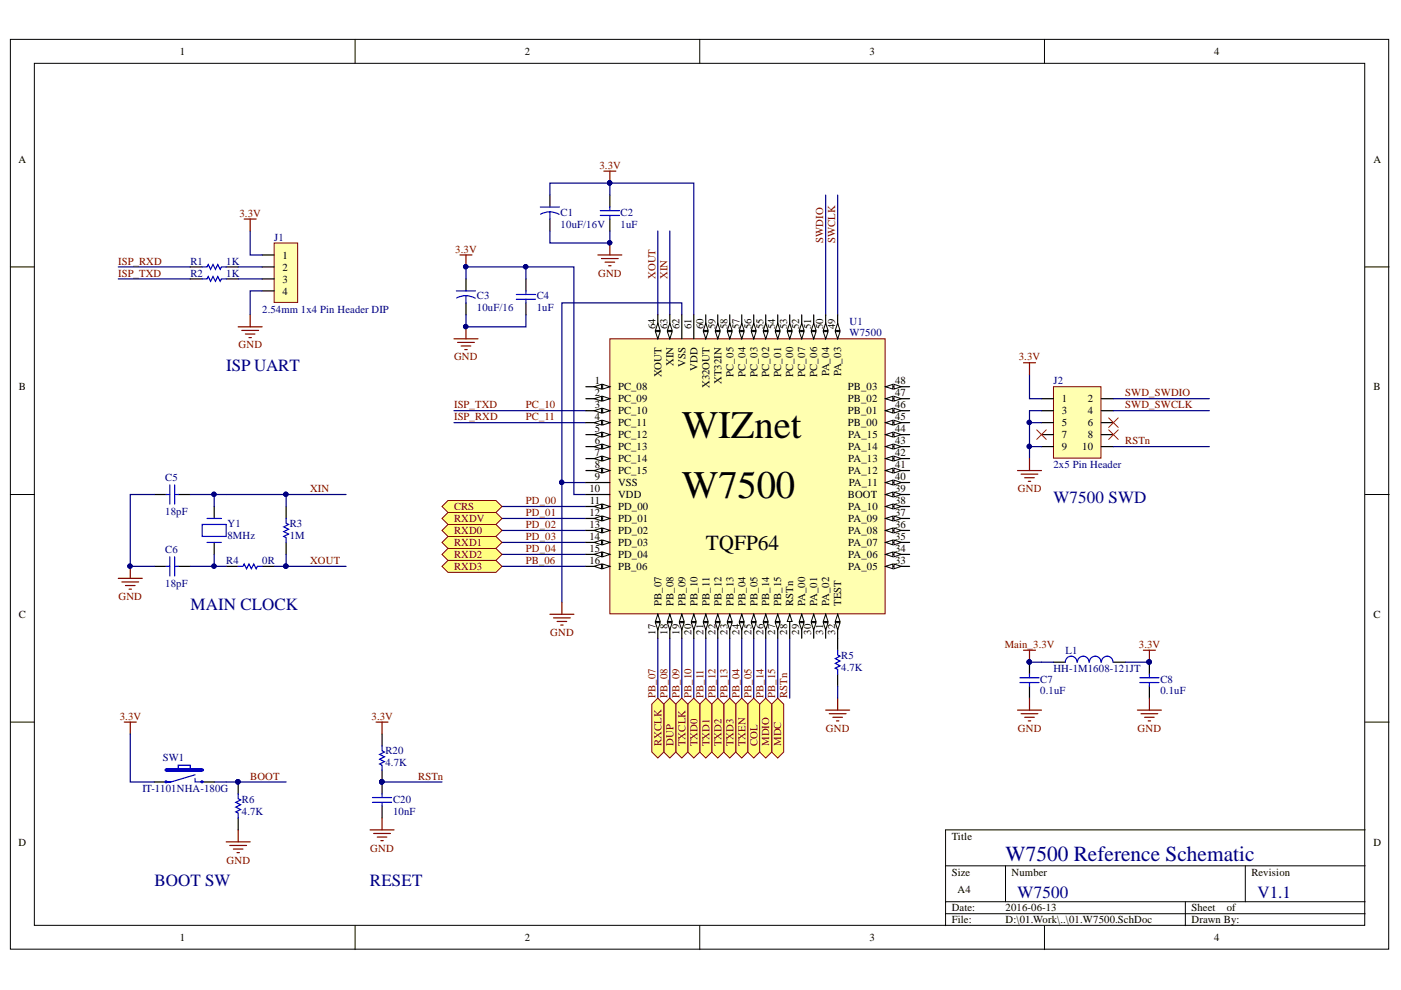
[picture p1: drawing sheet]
<svg xmlns="http://www.w3.org/2000/svg" width="297mm" height="210mm" viewBox="0 0 297 210" stroke-linecap="round" stroke-linejoin="round" font-family="sans-serif">
<defs><g id="words">
<g font-size="8.3">
<text x="144.6" y="92.9">WIZnet</text>
<text x="144.6" y="105.6">W7500</text>
</g>
<text font-size="4.6" x="149.7" y="116.6">TQFP64</text>
<text font-size="4.6" fill="#000080" x="213.2" y="182.6">W7500 Reference Schematic</text>
<g font-size="3.6" fill="#000080">
<text x="48" y="78.7">ISP UART</text>
<text x="223.3" y="106.6">W7500 SWD</text>
<text x="40.4" y="129.4">MAIN CLOCK</text>
<text x="32.7" y="187.8">BOOT SW</text>
<text x="78.4" y="187.8">RESET</text>
<text x="215.7" y="190.4">W7500</text>
<text x="266.6" y="190.4">V1.1</text>
</g>
<g font-size="2.3">
<text x="38.2" y="11.7">1</text>
<text x="111.3" y="11.7">2</text>
<text x="184.3" y="11.7">3</text>
<text x="257.4" y="11.7">4</text>
<text x="3.9" y="34.5">A</text>
<text x="291.2" y="34.5">A</text>
<text x="59.9" y="54.9">1</text>
<text x="59.9" y="57.4">2</text>
<text x="59.9" y="59.9">3</text>
<text x="59.9" y="62.5">4</text>
<text x="139" y="69.8" transform="rotate(-90 139 69.8)">64</text>
<text x="141.5" y="69.8" transform="rotate(-90 141.5 69.8)">63</text>
<text x="144.1" y="69.8" transform="rotate(-90 144.1 69.8)">62</text>
<text x="146.6" y="69.8" transform="rotate(-90 146.6 69.8)">61</text>
<text x="149.2" y="69.8" transform="rotate(-90 149.2 69.8)">60</text>
<text x="151.7" y="69.8" transform="rotate(-90 151.7 69.8)">59</text>
<text x="154.2" y="69.8" transform="rotate(-90 154.2 69.8)">58</text>
<text x="156.8" y="69.8" transform="rotate(-90 156.8 69.8)">57</text>
<text x="159.3" y="69.8" transform="rotate(-90 159.3 69.8)">56</text>
<text x="161.8" y="69.8" transform="rotate(-90 161.8 69.8)">55</text>
<text x="164.4" y="69.8" transform="rotate(-90 164.4 69.8)">54</text>
<text x="166.9" y="69.8" transform="rotate(-90 166.9 69.8)">53</text>
<text x="169.5" y="69.8" transform="rotate(-90 169.5 69.8)">52</text>
<text x="172" y="69.8" transform="rotate(-90 172 69.8)">51</text>
<text x="174.5" y="69.8" transform="rotate(-90 174.5 69.8)">50</text>
<text x="177.1" y="69.8" transform="rotate(-90 177.1 69.8)">49</text>
<text x="142.8" y="77.7" transform="rotate(-90 142.8 77.7)">XIN</text>
<text x="145.3" y="77.9" transform="rotate(-90 145.3 77.9)">VSS</text>
<text x="4" y="82.8">B</text>
<text x="126.1" y="81.5">1</text>
<text x="131" y="82.8">PC_08</text>
<text x="140.3" y="80" transform="rotate(-90 140.3 80)">XOUT</text>
<text x="147.9" y="78.6" transform="rotate(-90 147.9 78.6)">VDD</text>
<text x="150.4" y="82.2" transform="rotate(-90 150.4 82.2)">X32OUT</text>
<text x="153" y="81.4" transform="rotate(-90 153 81.4)">XT32IN</text>
<text x="155.5" y="79.9" transform="rotate(-90 155.5 79.9)">PC_05</text>
<text x="158" y="79.9" transform="rotate(-90 158 79.9)">PC_04</text>
<text x="160.6" y="79.9" transform="rotate(-90 160.6 79.9)">PC_03</text>
<text x="163.1" y="79.9" transform="rotate(-90 163.1 79.9)">PC_02</text>
<text x="165.6" y="79.9" transform="rotate(-90 165.6 79.9)">PC_01</text>
<text x="168.2" y="79.9" transform="rotate(-90 168.2 79.9)">PC_00</text>
<text x="170.7" y="79.9" transform="rotate(-90 170.7 79.9)">PC_07</text>
<text x="173.3" y="79.9" transform="rotate(-90 173.3 79.9)">PC_06</text>
<text x="175.8" y="79.8" transform="rotate(-90 175.8 79.8)">PA_04</text>
<text x="178.3" y="79.8" transform="rotate(-90 178.3 79.8)">PA_03</text>
<text x="179.8" y="82.8">PB_03</text>
<text x="189.8" y="81.5">48</text>
<text x="291.2" y="82.8">B</text>
<text x="126.1" y="84">2</text>
<text x="126.1" y="86.6">3</text>
<text x="126.1" y="89.1">4</text>
<text x="131" y="85.3">PC_09</text>
<text x="131" y="87.8">PC_10</text>
<text x="179.8" y="87.8">PB_01</text>
<text x="179.8" y="85.3">PB_02</text>
<text x="189.8" y="89.1">45</text>
<text x="189.8" y="86.6">46</text>
<text x="189.8" y="84">47</text>
<text x="225.1" y="85.3">1</text>
<text x="225.1" y="87.8">3</text>
<text x="230.6" y="85.3">2</text>
<text x="230.6" y="87.8">4</text>
<text x="126.1" y="91.6">5</text>
<text x="126.1" y="94.2">6</text>
<text x="131" y="90.4">PC_11</text>
<text x="131" y="92.9">PC_12</text>
<text x="131" y="95.4">PC_13</text>
<text x="179.8" y="90.4">PB_00</text>
<text x="179.9" y="95.4">PA_14</text>
<text x="179.9" y="92.9">PA_15</text>
<text x="189.8" y="94.2">43</text>
<text x="189.8" y="91.6">44</text>
<text x="225.1" y="90.4">5</text>
<text x="225.1" y="92.9">7</text>
<text x="225.1" y="95.4">9</text>
<text x="229.4" y="95.4">10</text>
<text x="230.6" y="90.4">6</text>
<text x="230.6" y="92.9">8</text>
<text x="126.1" y="96.7">7</text>
<text x="126.1" y="99.2">8</text>
<text x="126.1" y="101.8">9</text>
<text x="131" y="98">PC_14</text>
<text x="131" y="100.5">PC_15</text>
<text x="179.9" y="100.5">PA_12</text>
<text x="179.9" y="98">PA_13</text>
<text x="189.8" y="101.8">40</text>
<text x="189.8" y="99.2">41</text>
<text x="189.8" y="96.7">42</text>
<text x="125" y="104.4">10</text>
<text x="125" y="106.9">11</text>
<text x="131" y="103">VSS</text>
<text x="131" y="105.7">VDD</text>
<text x="179.8" y="105.7">BOOT</text>
<text x="179.9" y="103">PA_11</text>
<text x="189.8" y="106.9">38</text>
<text x="189.8" y="104.4">39</text>
<text x="125" y="109.5">12</text>
<text x="125" y="112">13</text>
<text x="131" y="108.2">PD_00</text>
<text x="131" y="110.7">PD_01</text>
<text x="131" y="113.3">PD_02</text>
<text x="179.9" y="113.3">PA_08</text>
<text x="179.9" y="110.7">PA_09</text>
<text x="179.9" y="108.2">PA_10</text>
<text x="189.8" y="112">36</text>
<text x="189.8" y="109.5">37</text>
<text x="125" y="114.5">14</text>
<text x="125" y="117.1">15</text>
<text x="125" y="119.6">16</text>
<text x="131" y="115.8">PD_03</text>
<text x="131" y="118.3">PD_04</text>
<text x="179.9" y="118.3">PA_06</text>
<text x="179.9" y="115.8">PA_07</text>
<text x="189.8" y="119.6">33</text>
<text x="189.8" y="117.1">34</text>
<text x="189.8" y="114.5">35</text>
<text x="131" y="120.9">PB_06</text>
<text x="179.9" y="120.9">PA_05</text>
<text x="4" y="131">C</text>
<text x="140.3" y="128.5" transform="rotate(-90 140.3 128.5)">PB_07</text>
<text x="142.8" y="128.5" transform="rotate(-90 142.8 128.5)">PB_08</text>
<text x="145.3" y="128.5" transform="rotate(-90 145.3 128.5)">PB_09</text>
<text x="147.9" y="128.5" transform="rotate(-90 147.9 128.5)">PB_10</text>
<text x="150.4" y="128.5" transform="rotate(-90 150.4 128.5)">PB_11</text>
<text x="153" y="128.5" transform="rotate(-90 153 128.5)">PB_12</text>
<text x="155.5" y="128.5" transform="rotate(-90 155.5 128.5)">PB_13</text>
<text x="158" y="128.5" transform="rotate(-90 158 128.5)">PB_04</text>
<text x="160.6" y="128.5" transform="rotate(-90 160.6 128.5)">PB_05</text>
<text x="163.1" y="128.5" transform="rotate(-90 163.1 128.5)">PB_14</text>
<text x="165.6" y="128.5" transform="rotate(-90 165.6 128.5)">PB_15</text>
<text x="168.2" y="128.5" transform="rotate(-90 168.2 128.5)">RSTn</text>
<text x="170.7" y="128.5" transform="rotate(-90 170.7 128.5)">PA_00</text>
<text x="173.3" y="128.5" transform="rotate(-90 173.3 128.5)">PA_01</text>
<text x="175.8" y="128.5" transform="rotate(-90 175.8 128.5)">PA_02</text>
<text x="178.3" y="128.5" transform="rotate(-90 178.3 128.5)">TEST</text>
<text x="291.2" y="131">C</text>
<text x="139" y="134.6" transform="rotate(-90 139 134.6)">17</text>
<text x="141.5" y="134.6" transform="rotate(-90 141.5 134.6)">18</text>
<text x="144.1" y="134.6" transform="rotate(-90 144.1 134.6)">19</text>
<text x="146.6" y="134.6" transform="rotate(-90 146.6 134.6)">20</text>
<text x="149.2" y="134.6" transform="rotate(-90 149.2 134.6)">21</text>
<text x="151.7" y="134.6" transform="rotate(-90 151.7 134.6)">22</text>
<text x="154.2" y="134.6" transform="rotate(-90 154.2 134.6)">23</text>
<text x="156.8" y="134.6" transform="rotate(-90 156.8 134.6)">24</text>
<text x="159.3" y="134.6" transform="rotate(-90 159.3 134.6)">25</text>
<text x="161.8" y="134.6" transform="rotate(-90 161.8 134.6)">26</text>
<text x="164.4" y="134.6" transform="rotate(-90 164.4 134.6)">27</text>
<text x="166.9" y="134.6" transform="rotate(-90 166.9 134.6)">28</text>
<text x="169.5" y="134.6" transform="rotate(-90 169.5 134.6)">29</text>
<text x="172" y="134.6" transform="rotate(-90 172 134.6)">30</text>
<text x="174.5" y="134.6" transform="rotate(-90 174.5 134.6)">31</text>
<text x="177.1" y="134.6" transform="rotate(-90 177.1 134.6)">32</text>
<text x="3.9" y="179.3">D</text>
<text x="201.8" y="178">Title</text>
<text x="291.2" y="179.3">D</text>
<text x="201.8" y="185.6">Size</text>
<text x="214.5" y="185.6">Number</text>
<text x="265.3" y="185.6">Revision</text>
<text x="203" y="189.4">A4</text>
<text x="201.8" y="193.2">Date:</text>
<text x="201.8" y="195.8">File:</text>
<text x="213.2" y="193.2">2016-06-13</text>
<text x="213.2" y="195.8">D:\01.Work\..\01.W7500.SchDoc</text>
<text x="252.6" y="193.2">Sheet</text>
<text x="252.6" y="195.8">Drawn By:</text>
<text x="260.1" y="193.2">of</text>
<text x="38.2" y="199.6">1</text>
<text x="111.3" y="199.6">2</text>
<text x="184.3" y="199.6">3</text>
<text x="257.4" y="199.6">4</text>
</g>
<g font-size="2.3" fill="#800000">
<text x="127.1" y="35.8">3.3V</text>
<text x="50.8" y="46">3.3V</text>
<text x="96.5" y="53.6">3.3V</text>
<text x="174.5" y="51.5" transform="rotate(-90 174.5 51.5)">SWDIO</text>
<text x="177.1" y="51.5" transform="rotate(-90 177.1 51.5)">SWCLK</text>
<text x="25" y="56.1">ISP_RXD</text>
<text x="25" y="58.7">ISP_TXD</text>
<text x="126.8" y="58.7">GND</text>
<text x="139" y="59.2" transform="rotate(-90 139 59.2)">XOUT</text>
<text x="141.5" y="59.2" transform="rotate(-90 141.5 59.2)">XIN</text>
<text x="50.6" y="73.9">GND</text>
<text x="96.3" y="76.4">GND</text>
<text x="216" y="76.4">3.3V</text>
<text x="96.3" y="89.1">ISP_RXD</text>
<text x="96.3" y="86.6">ISP_TXD</text>
<text x="111.5" y="86.6">PC_10</text>
<text x="111.5" y="89.1">PC_11</text>
<text x="238.6" y="84">SWD_SWDIO</text>
<text x="238.6" y="86.6">SWD_SWCLK</text>
<text x="238.6" y="94.2">RSTn</text>
<text x="65.7" y="104.4">XIN</text>
<text x="111.5" y="106.9">PD_00</text>
<text x="215.8" y="104.4">GND</text>
<text x="96.3" y="113.3">RXD0</text>
<text x="96.3" y="110.7">RXDV</text>
<text x="96.3" y="108.2">CRS</text>
<text x="111.5" y="109.5">PD_01</text>
<text x="111.5" y="112">PD_02</text>
<text x="65.7" y="119.6">XOUT</text>
<text x="96.3" y="118.3">RXD2</text>
<text x="96.3" y="115.8">RXD1</text>
<text x="111.5" y="114.5">PD_03</text>
<text x="111.5" y="117.1">PD_04</text>
<text x="111.5" y="119.6">PB_06</text>
<text x="96.3" y="120.9">RXD3</text>
<text x="25.1" y="127.2">GND</text>
<text x="116.7" y="134.8">GND</text>
<text x="213" y="137.4">Main_3.3V</text>
<text x="241.5" y="137.4">3.3V</text>
<text x="139" y="148" transform="rotate(-90 139 148)">PB_07</text>
<text x="141.5" y="148" transform="rotate(-90 141.5 148)">PB_08</text>
<text x="144.1" y="148" transform="rotate(-90 144.1 148)">PB_09</text>
<text x="146.6" y="148" transform="rotate(-90 146.6 148)">PB_10</text>
<text x="149.2" y="148" transform="rotate(-90 149.2 148)">PB_11</text>
<text x="151.7" y="148" transform="rotate(-90 151.7 148)">PB_12</text>
<text x="154.2" y="148" transform="rotate(-90 154.2 148)">PB_13</text>
<text x="156.8" y="148" transform="rotate(-90 156.8 148)">PB_04</text>
<text x="159.3" y="148" transform="rotate(-90 159.3 148)">PB_05</text>
<text x="161.8" y="148" transform="rotate(-90 161.8 148)">PB_14</text>
<text x="164.4" y="148" transform="rotate(-90 164.4 148)">PB_15</text>
<text x="166.9" y="148" transform="rotate(-90 166.9 148)">RSTn</text>
<text x="25.4" y="152.6">3.3V</text>
<text x="78.8" y="152.6">3.3V</text>
<text x="175.1" y="155.1">GND</text>
<text x="215.8" y="155.1">GND</text>
<text x="241.2" y="155.1">GND</text>
<text x="140.3" y="158.2" transform="rotate(-90 140.3 158.2)">RXCLK</text>
<text x="142.8" y="158.2" transform="rotate(-90 142.8 158.2)">DUP</text>
<text x="145.3" y="158.2" transform="rotate(-90 145.3 158.2)">TXCLK</text>
<text x="147.9" y="158.2" transform="rotate(-90 147.9 158.2)">TXD0</text>
<text x="150.4" y="158.2" transform="rotate(-90 150.4 158.2)">TXD1</text>
<text x="153" y="158.2" transform="rotate(-90 153 158.2)">TXD2</text>
<text x="155.5" y="158.2" transform="rotate(-90 155.5 158.2)">TXD3</text>
<text x="158" y="158.2" transform="rotate(-90 158 158.2)">TXEN</text>
<text x="160.6" y="158.2" transform="rotate(-90 160.6 158.2)">COL</text>
<text x="163.1" y="158.2" transform="rotate(-90 163.1 158.2)">MDIO</text>
<text x="165.6" y="158.2" transform="rotate(-90 165.6 158.2)">MDC</text>
<text x="53" y="165.3">BOOT</text>
<text x="88.7" y="165.3">RSTn</text>
<text x="48.1" y="183.1">GND</text>
<text x="78.5" y="180.6">GND</text>
</g>
<g font-size="2.3" fill="#000080">
<text x="118.9" y="45.7">C1</text>
<text x="131.6" y="45.7">C2</text>
<text x="58.1" y="51.1">J1</text>
<text x="118.9" y="48.3">10uF/16V</text>
<text x="131.6" y="48.3">1uF</text>
<text x="40.4" y="56.1">R1</text>
<text x="40.4" y="58.7">R2</text>
<text x="48" y="56.1">1K</text>
<text x="48" y="58.7">1K</text>
<text x="101.1" y="63.5">C3</text>
<text x="113.8" y="63.5">C4</text>
<text x="55.6" y="66.3">2.54mm 1x4 Pin Header DIP</text>
<text x="101.1" y="66">10uF/16</text>
<text x="113.8" y="66">1uF</text>
<text x="180.1" y="68.8">U1</text>
<text x="180.1" y="71.3">W7500</text>
<text x="223.3" y="81.5">J2</text>
<text x="223.3" y="99.2">2x5 Pin Header</text>
<text x="35" y="102">C5</text>
<text x="35" y="109.2">18pF</text>
<text x="48.2" y="111.7">Y1</text>
<text x="61.4" y="111.7">R3</text>
<text x="35" y="117.3">C6</text>
<text x="48" y="119.6">R4</text>
<text x="48.2" y="114.3">8MHz</text>
<text x="55.6" y="119.6">0R</text>
<text x="61.4" y="114.3">1M</text>
<text x="35" y="124.4">18pF</text>
<text x="178.3" y="139.6">R5</text>
<text x="178.3" y="142.2">4.7K</text>
<text x="223.3" y="142.4">HH-1M1608-121JT</text>
<text x="225.9" y="138.6">L1</text>
<text x="220.6" y="144.7">C7</text>
<text x="220.6" y="147.2">0.1uF</text>
<text x="246" y="144.7">C8</text>
<text x="246" y="147.2">0.1uF</text>
<text x="34.5" y="161.5">SW1</text>
<text x="81.7" y="159.9">R20</text>
<text x="30.2" y="167.9">IT-1101NHA-180G</text>
<text x="81.7" y="162.5">4.7K</text>
<text x="51.3" y="170.2">R6</text>
<text x="51.3" y="172.7">4.7K</text>
<text x="83.3" y="170.2">C20</text>
<text x="83.3" y="172.7">10nF</text>
</g>
</g></defs>
<g fill="#fff" stroke="#000" stroke-width=".21">
<path d="M2.2 8.3h292.2v192.9h-292.2z"/>
<path d="M7.3 13.4h282v182.8h-282z"/>
</g>
<g fill="none" stroke="#000" stroke-width=".21">
<path d="M75.3 8.3v5.1M148.4 8.3v5.1M221.4 8.3v5.1M2.2 56.6h5.1M289.4 56.6h5.1M2.2 104.8h5.1M289.4 104.8h5.1M2.2 153.1h5.1M289.4 153.1h5.1M289.4 176h-88.9v20.3M75.3 196.3v5M148.4 196.3v5"/>
<path d="M200.5 183.6h88.9M200.5 191.2h88.9M200.5 193.7h88.9M213.2 183.6v7.6M221.4 196.3v5M251.3 191.2v5.1M264 183.6v7.6"/>
</g>
<g fill="none" stroke="#000080" stroke-width=".26">
<path d="M129.3 38.8h17.8v28M98.8 59.1v-2.5h12.7v2.5M116.6 49v2.5h12.7v-2.5M116.6 41.4v-2.6h12.7v2.6M139.5 49v17.8M142 49v17.8M175.1 41.4v25.4M177.6 41.4v25.4M98.8 66.8v2.5h12.7v-2.5M144.6 66.8v-2.6h-25.5v38.1M96.3 89.6h27.9M96.3 87.1h27.9"/>
<path d="M106.4 117.5h17.8M106.4 115h17.8M106.4 112.5h17.8M106.4 109.9h17.8M106.4 107.4h17.8M124.2 102.3h-5.1v25.4M106.4 120.1h17.8M139.5 135.3v12.7M142 135.3v12.7M144.6 135.3v12.7M147.1 135.3v12.7M149.6 135.3v12.7"/>
<path d="M152.2 135.3v12.7M154.7 135.3v12.7M157.3 135.3v12.7M159.8 135.3v12.7M162.3 135.3v12.7M164.9 135.3v12.7M167.4 135.3v12.7M45.4 165.8h15.3"/>
</g>
<g fill="#000080" stroke="#000080" stroke-width=".21">
<circle cx="119.1" cy="102.3" r=".46"/>
<circle cx="98.7" cy="56.5" r=".46"/>
<circle cx="98.7" cy="69.2" r=".46"/>
<circle cx="111.4" cy="56.5" r=".46"/>
<circle cx="129.3" cy="51.5" r=".46"/>
<circle cx="129.2" cy="38.8" r=".46"/>
<circle cx="50.4" cy="165.8" r=".47"/>
</g>
<g fill="none" stroke="#800000" stroke-width=".26">
<path d="M128 36.3h2.6M129.3 36.3v2.5M97.5 54.1h2.6M98.8 54.1v2.5M126.8 54.1h5M127.5 54.8h3.6M128.3 55.6h2M129 56.3h.6M129.3 51.5v2.6M96.3 71.8h5M97 72.6h3.6M97.8 73.4h2"/>
<path d="M98.5 74.1h.6M98.8 69.3v2.5M116.6 130.2h5.1M117.4 131h3.5M118.1 131.8h2M118.9 132.5h.5M119.1 127.7v2.5M26.3 153.1h2.6M27.6 153.1v2.5M48 178.5h5M48.7 179.3h3.6M50.5 176v2.5"/>
<path d="M49.5 180h2M50.2 180.8h.6"/>
</g>
<path d="M98.8 59.1v2.6M111.5 59.1v2.6M116.6 41.4v2.5M116.6 46.4v2.6M129.3 41.4v2.5M129.3 46.4v2.6M98.8 64.2v2.6M111.5 64.2v2.6" fill="none" stroke="#000" stroke-width=".26"/>
<g fill="none" stroke="#00f" stroke-width=".26">
<path d="M114.6 43.9h4M116.6 44.9l.8 .1 1.2 .5M116.6 44.9l-.8 .1-1.2 .4M116.6 44.9v1.5M127.3 45.7h4M127.3 44.7h4M129.3 43.9v.8M129.3 45.7v.7M96.8 61.7h4M98.8 62.7l.8 .1 1.2 .4M98.8 62.7l-.8 .1-1.2 .4M98.8 62.7v1.5"/>
<path d="M109.5 63.5h4M109.5 62.4h4M111.5 61.7v.7M111.5 63.5v.7"/>
</g>
<path d="M223.4 82h10v15.1h-10z" fill="#ffffb0" stroke="#800000" stroke-width=".21"/>
<path d="M220.8 84.5h2.6M220.8 87.1h2.6M220.8 89.6h2.6M220.8 92.2h2.6M220.8 94.7h2.6M233.5 84.5h2.6M233.5 87.1h2.6M233.5 89.6h2.6M233.5 92.2h2.6M233.5 94.7h2.6" fill="none" stroke="#000" stroke-width=".26"/>
<path d="M218.3 79.5v5h2.5M218.3 94.7h2.5M218.3 89.6h2.5M220.8 87.1h-2.5v10.1" fill="none" stroke="#000080" stroke-width=".26"/>
<g fill="#000080" stroke="#000080" stroke-width=".21">
<circle cx="218.2" cy="89.6" r=".46"/>
<circle cx="218.2" cy="94.7" r=".46"/>
</g>
<path d="M217 76.9h2.5M218.3 76.9v2.6M215.7 99.8h5.1M218.3 97.2v2.6M216.5 100.5h3.6M217.3 101.3h2M218 102.1h.5" fill="none" stroke="#800000" stroke-width=".26"/>
<path d="M219.8 91.1l2 2.1M221.8 91.1l-2 2.1M235 88.6l2.1 2M235 91.1l2.1 2.1M237.1 88.6l-2.1 2M237.1 91.1l-2.1 2.1" fill="none" stroke="#f00" stroke-width=".21"/>
<g fill="#ffff80" stroke="#800000" stroke-width=".21">
<path d="M158.5 149.3l1.3-1.3 1.3 1.3v10.1l-1.3 1.3-1.3-1.3z" fill-rule="evenodd"/>
<path d="M156 149.3l1.3-1.3 1.2 1.3v10.1l-1.2 1.3-1.3-1.3z" fill-rule="evenodd"/>
<path d="M153.5 149.3l1.2-1.3 1.3 1.3v10.1l-1.3 1.3-1.2-1.3z" fill-rule="evenodd"/>
<path d="M150.9 149.3l1.3-1.3 1.3 1.3v10.1l-1.3 1.3-1.3-1.3z" fill-rule="evenodd"/>
<path d="M148.4 149.3l1.2-1.3 1.3 1.3v10.1l-1.3 1.3-1.2-1.3z" fill-rule="evenodd"/>
<path d="M145.8 149.3l1.3-1.3 1.3 1.3v10.1l-1.3 1.3-1.3-1.3z" fill-rule="evenodd"/>
<path d="M143.3 149.3l1.3-1.3 1.2 1.3v10.1l-1.2 1.3-1.3-1.3z" fill-rule="evenodd"/>
<path d="M140.7 149.3l1.3-1.3 1.3 1.3v10.1l-1.3 1.3-1.3-1.3z" fill-rule="evenodd"/>
<path d="M138.2 149.3l1.3-1.3 1.2 1.3v10.1l-1.2 1.3-1.3-1.3z" fill-rule="evenodd"/>
<path d="M93.7 120.1l1.3-1.3h10.2l1.2 1.3-1.2 1.3h-10.2z" fill-rule="evenodd"/>
<path d="M93.7 117.5l1.3-1.2h10.2l1.2 1.2-1.2 1.3h-10.2z" fill-rule="evenodd"/>
<path d="M93.7 115l1.3-1.3h10.2l1.2 1.3-1.2 1.3h-10.2z" fill-rule="evenodd"/>
<path d="M93.7 112.5l1.3-1.3h10.2l1.2 1.3-1.2 1.2h-10.2z" fill-rule="evenodd"/>
<path d="M93.7 109.9l1.3-1.2h10.2l1.2 1.2-1.2 1.3h-10.2z" fill-rule="evenodd"/>
<path d="M93.7 107.4l1.3-1.3h10.2l1.2 1.3-1.2 1.3h-10.2z" fill-rule="evenodd"/>
<path d="M163.6 149.3l1.3-1.3 1.3 1.3v10.1l-1.3 1.3-1.3-1.3z" fill-rule="evenodd"/>
<path d="M161.1 149.3l1.2-1.3 1.3 1.3v10.1l-1.3 1.3-1.2-1.3z" fill-rule="evenodd"/>
</g>
<path d="M177.6 135.3v2.6M177.6 142.9v2.6" fill="none" stroke="#000" stroke-width=".26"/>
<path d="M177.6 137.9v1l.5 .2-1 .5 1 .5-1 .6 1 .5-1 .5 .5 .2v1" fill="none" stroke="#00f" stroke-width=".26"/>
<path d="M175.1 150.6h5M175.8 151.3h3.6M176.6 152.1h2M177.3 152.8h.6M177.6 148v2.6" fill="none" stroke="#800000" stroke-width=".26"/>
<path d="M111.5 56.6h10.2v48.2h2.5M177.6 145.5v2.5" fill="none" stroke="#000080" stroke-width=".26"/>
<circle cx="111.4" cy="56.5" r=".46" fill="#000080" stroke="#000080" stroke-width=".21"/>
<path d="M58.1 51.5h5v12.6h-5z" fill="#ffffb0" stroke="#800000" stroke-width=".21"/>
<g fill="none" stroke="#000" stroke-width=".26">
<path d="M40.3 56.6h2.6M40.3 59.1h2.6M48 56.6h2.5M48 59.1h2.5M55.6 54.1h2.5M55.6 56.6h2.5M55.6 59.1h2.5M55.6 61.7h2.5M32.7 104.8h2.5M37.8 104.8h2.5M45.4 107.4v2.5M45.4 115v2.5"/>
<path d="M60.7 107.4v2.5M60.7 115v2.5M32.7 120.1h2.5M37.8 120.1h2.5M48 120.1h2.5M55.6 120.1h2.5M32.7 165.8h2.5M42.9 165.8h2.5M50.5 165.8v2.5M50.5 173.4v2.6"/>
</g>
<g fill="none" stroke="#000080" stroke-width=".26">
<path d="M25.1 56.6h15.2M25.1 59.1h15.2M50.5 56.6h5.1M50.5 59.1h5.1M53 49v5.1h2.6M55.6 61.7h-2.6v5.1M236.1 84.5h20.3M236.1 87.1h20.3M236.1 94.7h20.3M32.7 104.8h-5.1v15.3h5.1M40.3 104.8h5.1v2.6M45.4 117.5v2.6h-5.1"/>
<path d="M45.4 104.8h15.3v2.6M60.7 104.8h12.7M60.7 120.1h12.7M27.6 155.6v10.2h5.1"/>
</g>
<path d="M51.8 46.4h2.5M53 46.4v2.6M50.5 69.3h5.1M51.3 70.1h3.5M52 70.8h2.1M52.8 71.6h.5M53 66.8v2.5M25.1 122.6h5.1M25.8 123.4h3.6M26.6 124.1h2M27.4 124.9h.5M27.6 120.1v2.5" fill="none" stroke="#800000" stroke-width=".26"/>
<g fill="none" stroke="#00f" stroke-width=".26">
<path d="M42.9 56.6h1l.2-.5 .6 1 .5-1 .5 1 .5-1 .5 1 .2-.5h1.1M42.9 59.1h1l.2-.5 .6 1 .5-1 .5 1 .5-1 .5 1 .2-.5h1.1M35.2 104.8h.8M36 102.8v4.1M36 118.1v4M37 102.8v4.1M37 118.1v4M37 104.8h.8M42.9 111.2h5.1v2.5h-5.1zM43.9 109.9h3M43.9 115h3M60.7 109.9v1l.5 .3-1 .5 1 .5-1 .5 1 .5-1 .5 .5 .3v1"/>
<path d="M35.2 120.1h.8M37 120.1h.8M50.5 120.1h1l.3-.5 .5 1 .5-1 .5 1 .5-1 .5 1 .3-.5h1M35.2 165.8h1.1h-1.1M37.8 163.3v-1.1h2.5v1.1M41.3 165v.8h1.6M41.3 164.3l-5 1.5M50.5 168.3v1.1l.5 .2-1 .5 1 .5-1 .5 1 .5-1 .5 .5 .3v1"/>
<circle cx="35.2" cy="165.8" r=".21"/>
<circle cx="42.8" cy="165.8" r=".21"/>
</g>
<path d="M35.2 163.3h7.7" fill="none" stroke="#00f" stroke-width=".77"/>
<g fill="#000080" stroke="#000080" stroke-width=".21">
<circle cx="50.4" cy="165.8" r=".47"/>
<circle cx="45.4" cy="104.8" r=".46"/>
<circle cx="45.4" cy="120" r=".46"/>
<circle cx="27.6" cy="120" r=".46"/>
<circle cx="60.6" cy="104.8" r=".46"/>
<circle cx="60.6" cy="120" r=".46"/>
</g>
<path d="M129.3 71.8h58.4v58.3h-58.4z" fill="#ffffb0" stroke="#800000" stroke-width=".21"/>
<path d="M124.2 82h5.1" fill="none" stroke="#000" stroke-width=".26"/>
<path d="M127.8 81.5l1.5 .5-1.5 .5z" fill="#fff"/>
<path d="M127.8 81.5l1.5 .5-1.5 .5z" fill="none" stroke="#000" stroke-width=".21"/>
<path d="M126 82l1.5-.5v1z" fill="#fff"/>
<path d="M126 82l1.5-.5v1z" fill="none" stroke="#000" stroke-width=".21"/>
<path d="M124.2 84.5h5.1" fill="none" stroke="#000" stroke-width=".26"/>
<path d="M127.8 84l1.5 .5-1.5 .5z" fill="#fff"/>
<path d="M127.8 84l1.5 .5-1.5 .5z" fill="none" stroke="#000" stroke-width=".21"/>
<path d="M126 84.5l1.5-.5v1z" fill="#fff"/>
<path d="M126 84.5l1.5-.5v1z" fill="none" stroke="#000" stroke-width=".21"/>
<path d="M124.2 87.1h5.1" fill="none" stroke="#000" stroke-width=".26"/>
<path d="M127.8 86.6l1.5 .5-1.5 .5z" fill="#fff"/>
<path d="M127.8 86.6l1.5 .5-1.5 .5z" fill="none" stroke="#000" stroke-width=".21"/>
<path d="M126 87.1l1.5-.5v1z" fill="#fff"/>
<path d="M126 87.1l1.5-.5v1z" fill="none" stroke="#000" stroke-width=".21"/>
<path d="M124.2 89.6h5.1" fill="none" stroke="#000" stroke-width=".26"/>
<path d="M127.8 89.1l1.5 .5-1.5 .5z" fill="#fff"/>
<path d="M127.8 89.1l1.5 .5-1.5 .5z" fill="none" stroke="#000" stroke-width=".21"/>
<path d="M126 89.6l1.5-.5v1z" fill="#fff"/>
<path d="M126 89.6l1.5-.5v1z" fill="none" stroke="#000" stroke-width=".21"/>
<path d="M124.2 92.2h5.1" fill="none" stroke="#000" stroke-width=".26"/>
<path d="M127.8 91.6l1.5 .6-1.5 .5z" fill="#fff"/>
<path d="M127.8 91.6l1.5 .6-1.5 .5z" fill="none" stroke="#000" stroke-width=".21"/>
<path d="M126 92.2l1.5-.6v1.1z" fill="#fff"/>
<path d="M126 92.2l1.5-.6v1.1z" fill="none" stroke="#000" stroke-width=".21"/>
<path d="M124.2 94.7h5.1" fill="none" stroke="#000" stroke-width=".26"/>
<path d="M127.8 94.2l1.5 .5-1.5 .5z" fill="#fff"/>
<path d="M127.8 94.2l1.5 .5-1.5 .5z" fill="none" stroke="#000" stroke-width=".21"/>
<path d="M126 94.7l1.5-.5v1z" fill="#fff"/>
<path d="M126 94.7l1.5-.5v1z" fill="none" stroke="#000" stroke-width=".21"/>
<path d="M124.2 97.2h5.1" fill="none" stroke="#000" stroke-width=".26"/>
<path d="M127.8 96.7l1.5 .5-1.5 .5z" fill="#fff"/>
<path d="M127.8 96.7l1.5 .5-1.5 .5z" fill="none" stroke="#000" stroke-width=".21"/>
<path d="M126 97.2l1.5-.5v1z" fill="#fff"/>
<path d="M126 97.2l1.5-.5v1z" fill="none" stroke="#000" stroke-width=".21"/>
<path d="M124.2 99.8h5.1" fill="none" stroke="#000" stroke-width=".26"/>
<path d="M127.8 99.3l1.5 .5-1.5 .5z" fill="#fff"/>
<path d="M127.8 99.3l1.5 .5-1.5 .5z" fill="none" stroke="#000" stroke-width=".21"/>
<path d="M126 99.8l1.5-.5v1z" fill="#fff"/>
<path d="M126 99.8l1.5-.5v1z" fill="none" stroke="#000" stroke-width=".21"/>
<path d="M124.2 102.3h5.1M124.2 104.8h5.1M124.2 107.4h5.1" fill="none" stroke="#000" stroke-width=".26"/>
<path d="M127.8 106.9l1.5 .5-1.5 .5z" fill="#fff"/>
<path d="M127.8 106.9l1.5 .5-1.5 .5z" fill="none" stroke="#000" stroke-width=".21"/>
<path d="M126 107.4l1.5-.5v1z" fill="#fff"/>
<path d="M126 107.4l1.5-.5v1z" fill="none" stroke="#000" stroke-width=".21"/>
<path d="M124.2 109.9h5.1" fill="none" stroke="#000" stroke-width=".26"/>
<path d="M127.8 109.4l1.5 .5-1.5 .5z" fill="#fff"/>
<path d="M127.8 109.4l1.5 .5-1.5 .5z" fill="none" stroke="#000" stroke-width=".21"/>
<path d="M126 109.9l1.5-.5v1z" fill="#fff"/>
<path d="M126 109.9l1.5-.5v1z" fill="none" stroke="#000" stroke-width=".21"/>
<path d="M124.2 112.5h5.1" fill="none" stroke="#000" stroke-width=".26"/>
<path d="M127.8 112l1.5 .5-1.5 .5z" fill="#fff"/>
<path d="M127.8 112l1.5 .5-1.5 .5z" fill="none" stroke="#000" stroke-width=".21"/>
<path d="M126 112.5l1.5-.5v1z" fill="#fff"/>
<path d="M126 112.5l1.5-.5v1z" fill="none" stroke="#000" stroke-width=".21"/>
<path d="M124.2 115h5.1" fill="none" stroke="#000" stroke-width=".26"/>
<path d="M127.8 114.5l1.5 .5-1.5 .5z" fill="#fff"/>
<path d="M127.8 114.5l1.5 .5-1.5 .5z" fill="none" stroke="#000" stroke-width=".21"/>
<path d="M126 115l1.5-.5v1z" fill="#fff"/>
<path d="M126 115l1.5-.5v1z" fill="none" stroke="#000" stroke-width=".21"/>
<path d="M124.2 117.5h5.1" fill="none" stroke="#000" stroke-width=".26"/>
<path d="M127.8 117l1.5 .5-1.5 .6z" fill="#fff"/>
<path d="M127.8 117l1.5 .5-1.5 .6z" fill="none" stroke="#000" stroke-width=".21"/>
<path d="M126 117.5l1.5-.5v1.1z" fill="#fff"/>
<path d="M126 117.5l1.5-.5v1.1z" fill="none" stroke="#000" stroke-width=".21"/>
<path d="M124.2 120.1h5.1" fill="none" stroke="#000" stroke-width=".26"/>
<path d="M127.8 119.6l1.5 .5-1.5 .5z" fill="#fff"/>
<path d="M127.8 119.6l1.5 .5-1.5 .5z" fill="none" stroke="#000" stroke-width=".21"/>
<path d="M126 120.1l1.5-.5v1z" fill="#fff"/>
<path d="M126 120.1l1.5-.5v1z" fill="none" stroke="#000" stroke-width=".21"/>
<path d="M139.5 130.2v5.1" fill="none" stroke="#000" stroke-width=".26"/>
<path d="M139.5 130.2l.5 1.6h-1z" fill="#fff"/>
<path d="M139.5 130.2l.5 1.6h-1z" fill="none" stroke="#000" stroke-width=".21"/>
<path d="M139 132h1l-.5 1.5z" fill="#fff"/>
<path d="M139 132h1l-.5 1.5z" fill="none" stroke="#000" stroke-width=".21"/>
<path d="M142 130.2v5.1" fill="none" stroke="#000" stroke-width=".26"/>
<path d="M142 130.2l.5 1.6h-1z" fill="#fff"/>
<path d="M142 130.2l.5 1.6h-1z" fill="none" stroke="#000" stroke-width=".21"/>
<path d="M141.5 132h1l-.5 1.5z" fill="#fff"/>
<path d="M141.5 132h1l-.5 1.5z" fill="none" stroke="#000" stroke-width=".21"/>
<path d="M144.6 130.2v5.1" fill="none" stroke="#000" stroke-width=".26"/>
<path d="M144.6 130.2l.5 1.6h-1.1z" fill="#fff"/>
<path d="M144.6 130.2l.5 1.6h-1.1z" fill="none" stroke="#000" stroke-width=".21"/>
<path d="M144 132h1.1l-.5 1.5z" fill="#fff"/>
<path d="M144 132h1.1l-.5 1.5z" fill="none" stroke="#000" stroke-width=".21"/>
<path d="M147.1 130.2v5.1" fill="none" stroke="#000" stroke-width=".26"/>
<path d="M147.1 130.2l.5 1.6h-1z" fill="#fff"/>
<path d="M147.1 130.2l.5 1.6h-1z" fill="none" stroke="#000" stroke-width=".21"/>
<path d="M146.6 132h1l-.5 1.5z" fill="#fff"/>
<path d="M146.6 132h1l-.5 1.5z" fill="none" stroke="#000" stroke-width=".21"/>
<path d="M149.6 130.2v5.1" fill="none" stroke="#000" stroke-width=".26"/>
<path d="M149.6 130.2l.5 1.6h-1z" fill="#fff"/>
<path d="M149.6 130.2l.5 1.6h-1z" fill="none" stroke="#000" stroke-width=".21"/>
<path d="M149.1 132h1l-.5 1.5z" fill="#fff"/>
<path d="M149.1 132h1l-.5 1.5z" fill="none" stroke="#000" stroke-width=".21"/>
<path d="M152.2 130.2v5.1" fill="none" stroke="#000" stroke-width=".26"/>
<path d="M152.2 130.2l.5 1.6h-1z" fill="#fff"/>
<path d="M152.2 130.2l.5 1.6h-1z" fill="none" stroke="#000" stroke-width=".21"/>
<path d="M151.7 132h1l-.5 1.5z" fill="#fff"/>
<path d="M151.7 132h1l-.5 1.5z" fill="none" stroke="#000" stroke-width=".21"/>
<path d="M154.7 130.2v5.1" fill="none" stroke="#000" stroke-width=".26"/>
<path d="M154.7 130.2l.5 1.6h-1z" fill="#fff"/>
<path d="M154.7 130.2l.5 1.6h-1z" fill="none" stroke="#000" stroke-width=".21"/>
<path d="M154.2 132h1l-.5 1.5z" fill="#fff"/>
<path d="M154.2 132h1l-.5 1.5z" fill="none" stroke="#000" stroke-width=".21"/>
<path d="M157.3 130.2v5.1" fill="none" stroke="#000" stroke-width=".26"/>
<path d="M157.3 130.2l.5 1.6h-1z" fill="#fff"/>
<path d="M157.3 130.2l.5 1.6h-1z" fill="none" stroke="#000" stroke-width=".21"/>
<path d="M156.8 132h1l-.5 1.5z" fill="#fff"/>
<path d="M156.8 132h1l-.5 1.5z" fill="none" stroke="#000" stroke-width=".21"/>
<path d="M159.8 130.2v5.1" fill="none" stroke="#000" stroke-width=".26"/>
<path d="M159.8 130.2l.5 1.6h-1z" fill="#fff"/>
<path d="M159.8 130.2l.5 1.6h-1z" fill="none" stroke="#000" stroke-width=".21"/>
<path d="M159.3 132h1l-.5 1.5z" fill="#fff"/>
<path d="M159.3 132h1l-.5 1.5z" fill="none" stroke="#000" stroke-width=".21"/>
<path d="M162.3 130.2v5.1" fill="none" stroke="#000" stroke-width=".26"/>
<path d="M162.3 130.2l.6 1.6h-1.1z" fill="#fff"/>
<path d="M162.3 130.2l.6 1.6h-1.1z" fill="none" stroke="#000" stroke-width=".21"/>
<path d="M161.8 132h1.1l-.6 1.5z" fill="#fff"/>
<path d="M161.8 132h1.1l-.6 1.5z" fill="none" stroke="#000" stroke-width=".21"/>
<path d="M164.9 130.2v5.1" fill="none" stroke="#000" stroke-width=".26"/>
<path d="M164.9 130.2l.5 1.6h-1z" fill="#fff"/>
<path d="M164.9 130.2l.5 1.6h-1z" fill="none" stroke="#000" stroke-width=".21"/>
<path d="M164.4 132h1l-.5 1.5z" fill="#fff"/>
<path d="M164.4 132h1l-.5 1.5z" fill="none" stroke="#000" stroke-width=".21"/>
<path d="M167.4 130.2v5.1" fill="none" stroke="#000" stroke-width=".26"/>
<path d="M167.4 130.2l.5 1.6h-1z" fill="#fff"/>
<path d="M167.4 130.2l.5 1.6h-1z" fill="none" stroke="#000" stroke-width=".21"/>
<path d="M170 130.2v5.1" fill="none" stroke="#000" stroke-width=".26"/>
<path d="M170 130.2l.5 1.6h-1z" fill="#fff"/>
<path d="M170 130.2l.5 1.6h-1z" fill="none" stroke="#000" stroke-width=".21"/>
<path d="M169.5 132h1l-.5 1.5z" fill="#fff"/>
<path d="M169.5 132h1l-.5 1.5z" fill="none" stroke="#000" stroke-width=".21"/>
<path d="M172.5 130.2v5.1" fill="none" stroke="#000" stroke-width=".26"/>
<path d="M172.5 130.2l.5 1.6h-1z" fill="#fff"/>
<path d="M172.5 130.2l.5 1.6h-1z" fill="none" stroke="#000" stroke-width=".21"/>
<path d="M172 132h1l-.5 1.5z" fill="#fff"/>
<path d="M172 132h1l-.5 1.5z" fill="none" stroke="#000" stroke-width=".21"/>
<path d="M175.1 130.2v5.1" fill="none" stroke="#000" stroke-width=".26"/>
<path d="M175.1 130.2l.5 1.6h-1.1z" fill="#fff"/>
<path d="M175.1 130.2l.5 1.6h-1.1z" fill="none" stroke="#000" stroke-width=".21"/>
<path d="M174.5 132h1.1l-.5 1.5z" fill="#fff"/>
<path d="M174.5 132h1.1l-.5 1.5z" fill="none" stroke="#000" stroke-width=".21"/>
<path d="M177.6 130.2v5.1" fill="none" stroke="#000" stroke-width=".26"/>
<path d="M177.6 130.2l.5 1.6h-1z" fill="#fff"/>
<path d="M177.6 130.2l.5 1.6h-1z" fill="none" stroke="#000" stroke-width=".21"/>
<path d="M177.1 132h1l-.5 1.5z" fill="#fff"/>
<path d="M177.1 132h1l-.5 1.5z" fill="none" stroke="#000" stroke-width=".21"/>
<path d="M187.8 120.1h5.1" fill="none" stroke="#000" stroke-width=".26"/>
<path d="M187.8 120.1l1.5-.5v1z" fill="#fff"/>
<path d="M187.8 120.1l1.5-.5v1z" fill="none" stroke="#000" stroke-width=".21"/>
<path d="M189.5 119.6l1.6 .5-1.6 .5z" fill="#fff"/>
<path d="M189.5 119.6l1.6 .5-1.6 .5z" fill="none" stroke="#000" stroke-width=".21"/>
<path d="M187.8 117.5h5.1" fill="none" stroke="#000" stroke-width=".26"/>
<path d="M187.8 117.5l1.5-.5v1.1z" fill="#fff"/>
<path d="M187.8 117.5l1.5-.5v1.1z" fill="none" stroke="#000" stroke-width=".21"/>
<path d="M189.5 117l1.6 .5-1.6 .6z" fill="#fff"/>
<path d="M189.5 117l1.6 .5-1.6 .6z" fill="none" stroke="#000" stroke-width=".21"/>
<path d="M187.8 115h5.1" fill="none" stroke="#000" stroke-width=".26"/>
<path d="M187.8 115l1.5-.5v1z" fill="#fff"/>
<path d="M187.8 115l1.5-.5v1z" fill="none" stroke="#000" stroke-width=".21"/>
<path d="M189.5 114.5l1.6 .5-1.6 .5z" fill="#fff"/>
<path d="M189.5 114.5l1.6 .5-1.6 .5z" fill="none" stroke="#000" stroke-width=".21"/>
<path d="M187.8 112.5h5.1" fill="none" stroke="#000" stroke-width=".26"/>
<path d="M187.8 112.5l1.5-.5v1z" fill="#fff"/>
<path d="M187.8 112.5l1.5-.5v1z" fill="none" stroke="#000" stroke-width=".21"/>
<path d="M189.5 112l1.6 .5-1.6 .5z" fill="#fff"/>
<path d="M189.5 112l1.6 .5-1.6 .5z" fill="none" stroke="#000" stroke-width=".21"/>
<path d="M187.8 109.9h5.1" fill="none" stroke="#000" stroke-width=".26"/>
<path d="M187.8 109.9l1.5-.5v1z" fill="#fff"/>
<path d="M187.8 109.9l1.5-.5v1z" fill="none" stroke="#000" stroke-width=".21"/>
<path d="M189.5 109.4l1.6 .5-1.6 .5z" fill="#fff"/>
<path d="M189.5 109.4l1.6 .5-1.6 .5z" fill="none" stroke="#000" stroke-width=".21"/>
<path d="M187.8 107.4h5.1" fill="none" stroke="#000" stroke-width=".26"/>
<path d="M187.8 107.4l1.5-.5v1z" fill="#fff"/>
<path d="M187.8 107.4l1.5-.5v1z" fill="none" stroke="#000" stroke-width=".21"/>
<path d="M189.5 106.9l1.6 .5-1.6 .5z" fill="#fff"/>
<path d="M189.5 106.9l1.6 .5-1.6 .5z" fill="none" stroke="#000" stroke-width=".21"/>
<path d="M187.8 104.8h5.1" fill="none" stroke="#000" stroke-width=".26"/>
<path d="M187.8 104.8l1.5-.5v1.1z" fill="#fff"/>
<path d="M187.8 104.8l1.5-.5v1.1z" fill="none" stroke="#000" stroke-width=".21"/>
<path d="M189.5 104.3l1.6 .5-1.6 .6z" fill="#fff"/>
<path d="M189.5 104.3l1.6 .5-1.6 .6z" fill="none" stroke="#000" stroke-width=".21"/>
<path d="M187.8 102.3h5.1" fill="none" stroke="#000" stroke-width=".26"/>
<path d="M187.8 102.3l1.5-.5v1z" fill="#fff"/>
<path d="M187.8 102.3l1.5-.5v1z" fill="none" stroke="#000" stroke-width=".21"/>
<path d="M189.5 101.8l1.6 .5-1.6 .5z" fill="#fff"/>
<path d="M189.5 101.8l1.6 .5-1.6 .5z" fill="none" stroke="#000" stroke-width=".21"/>
<path d="M187.8 99.8h5.1" fill="none" stroke="#000" stroke-width=".26"/>
<path d="M187.8 99.8l1.5-.5v1z" fill="#fff"/>
<path d="M187.8 99.8l1.5-.5v1z" fill="none" stroke="#000" stroke-width=".21"/>
<path d="M189.5 99.3l1.6 .5-1.6 .5z" fill="#fff"/>
<path d="M189.5 99.3l1.6 .5-1.6 .5z" fill="none" stroke="#000" stroke-width=".21"/>
<path d="M187.8 97.2h5.1" fill="none" stroke="#000" stroke-width=".26"/>
<path d="M187.8 97.2l1.5-.5v1z" fill="#fff"/>
<path d="M187.8 97.2l1.5-.5v1z" fill="none" stroke="#000" stroke-width=".21"/>
<path d="M189.5 96.7l1.6 .5-1.6 .5z" fill="#fff"/>
<path d="M189.5 96.7l1.6 .5-1.6 .5z" fill="none" stroke="#000" stroke-width=".21"/>
<path d="M187.8 94.7h5.1" fill="none" stroke="#000" stroke-width=".26"/>
<path d="M187.8 94.7l1.5-.5v1z" fill="#fff"/>
<path d="M187.8 94.7l1.5-.5v1z" fill="none" stroke="#000" stroke-width=".21"/>
<path d="M189.5 94.2l1.6 .5-1.6 .5z" fill="#fff"/>
<path d="M189.5 94.2l1.6 .5-1.6 .5z" fill="none" stroke="#000" stroke-width=".21"/>
<path d="M187.8 92.2h5.1" fill="none" stroke="#000" stroke-width=".26"/>
<path d="M187.8 92.2l1.5-.6v1.1z" fill="#fff"/>
<path d="M187.8 92.2l1.5-.6v1.1z" fill="none" stroke="#000" stroke-width=".21"/>
<path d="M189.5 91.6l1.6 .6-1.6 .5z" fill="#fff"/>
<path d="M189.5 91.6l1.6 .6-1.6 .5z" fill="none" stroke="#000" stroke-width=".21"/>
<path d="M187.8 89.6h5.1" fill="none" stroke="#000" stroke-width=".26"/>
<path d="M187.8 89.6l1.5-.5v1z" fill="#fff"/>
<path d="M187.8 89.6l1.5-.5v1z" fill="none" stroke="#000" stroke-width=".21"/>
<path d="M189.5 89.1l1.6 .5-1.6 .5z" fill="#fff"/>
<path d="M189.5 89.1l1.6 .5-1.6 .5z" fill="none" stroke="#000" stroke-width=".21"/>
<path d="M187.8 87.1h5.1" fill="none" stroke="#000" stroke-width=".26"/>
<path d="M187.8 87.1l1.5-.5v1z" fill="#fff"/>
<path d="M187.8 87.1l1.5-.5v1z" fill="none" stroke="#000" stroke-width=".21"/>
<path d="M189.5 86.6l1.6 .5-1.6 .5z" fill="#fff"/>
<path d="M189.5 86.6l1.6 .5-1.6 .5z" fill="none" stroke="#000" stroke-width=".21"/>
<path d="M187.8 84.5h5.1" fill="none" stroke="#000" stroke-width=".26"/>
<path d="M187.8 84.5l1.5-.5v1z" fill="#fff"/>
<path d="M187.8 84.5l1.5-.5v1z" fill="none" stroke="#000" stroke-width=".21"/>
<path d="M189.5 84l1.6 .5-1.6 .5z" fill="#fff"/>
<path d="M189.5 84l1.6 .5-1.6 .5z" fill="none" stroke="#000" stroke-width=".21"/>
<path d="M187.8 82h5.1" fill="none" stroke="#000" stroke-width=".26"/>
<path d="M187.8 82l1.5-.5v1z" fill="#fff"/>
<path d="M187.8 82l1.5-.5v1z" fill="none" stroke="#000" stroke-width=".21"/>
<path d="M189.5 81.5l1.6 .5-1.6 .5z" fill="#fff"/>
<path d="M189.5 81.5l1.6 .5-1.6 .5z" fill="none" stroke="#000" stroke-width=".21"/>
<path d="M177.6 66.8v5" fill="none" stroke="#000" stroke-width=".26"/>
<path d="M177.1 70.3h1l-.5 1.5z" fill="#fff"/>
<path d="M177.1 70.3h1l-.5 1.5z" fill="none" stroke="#000" stroke-width=".21"/>
<path d="M177.6 68.5l.5 1.6h-1z" fill="#fff"/>
<path d="M177.6 68.5l.5 1.6h-1z" fill="none" stroke="#000" stroke-width=".21"/>
<path d="M175.1 66.8v5" fill="none" stroke="#000" stroke-width=".26"/>
<path d="M174.5 70.3h1.1l-.5 1.5z" fill="#fff"/>
<path d="M174.5 70.3h1.1l-.5 1.5z" fill="none" stroke="#000" stroke-width=".21"/>
<path d="M175.1 68.5l.5 1.6h-1.1z" fill="#fff"/>
<path d="M175.1 68.5l.5 1.6h-1.1z" fill="none" stroke="#000" stroke-width=".21"/>
<path d="M172.5 66.8v5" fill="none" stroke="#000" stroke-width=".26"/>
<path d="M172 70.3h1l-.5 1.5z" fill="#fff"/>
<path d="M172 70.3h1l-.5 1.5z" fill="none" stroke="#000" stroke-width=".21"/>
<path d="M172.5 68.5l.5 1.6h-1z" fill="#fff"/>
<path d="M172.5 68.5l.5 1.6h-1z" fill="none" stroke="#000" stroke-width=".21"/>
<path d="M170 66.8v5" fill="none" stroke="#000" stroke-width=".26"/>
<path d="M169.5 70.3h1l-.5 1.5z" fill="#fff"/>
<path d="M169.5 70.3h1l-.5 1.5z" fill="none" stroke="#000" stroke-width=".21"/>
<path d="M170 68.5l.5 1.6h-1z" fill="#fff"/>
<path d="M170 68.5l.5 1.6h-1z" fill="none" stroke="#000" stroke-width=".21"/>
<path d="M167.4 66.8v5" fill="none" stroke="#000" stroke-width=".26"/>
<path d="M166.9 70.3h1l-.5 1.5z" fill="#fff"/>
<path d="M166.9 70.3h1l-.5 1.5z" fill="none" stroke="#000" stroke-width=".21"/>
<path d="M167.4 68.5l.5 1.6h-1z" fill="#fff"/>
<path d="M167.4 68.5l.5 1.6h-1z" fill="none" stroke="#000" stroke-width=".21"/>
<path d="M164.9 66.8v5" fill="none" stroke="#000" stroke-width=".26"/>
<path d="M164.4 70.3h1l-.5 1.5z" fill="#fff"/>
<path d="M164.4 70.3h1l-.5 1.5z" fill="none" stroke="#000" stroke-width=".21"/>
<path d="M164.9 68.5l.5 1.6h-1z" fill="#fff"/>
<path d="M164.9 68.5l.5 1.6h-1z" fill="none" stroke="#000" stroke-width=".21"/>
<path d="M162.3 66.8v5" fill="none" stroke="#000" stroke-width=".26"/>
<path d="M161.8 70.3h1.1l-.6 1.5z" fill="#fff"/>
<path d="M161.8 70.3h1.1l-.6 1.5z" fill="none" stroke="#000" stroke-width=".21"/>
<path d="M162.3 68.5l.6 1.6h-1.1z" fill="#fff"/>
<path d="M162.3 68.5l.6 1.6h-1.1z" fill="none" stroke="#000" stroke-width=".21"/>
<path d="M159.8 66.8v5" fill="none" stroke="#000" stroke-width=".26"/>
<path d="M159.3 70.3h1l-.5 1.5z" fill="#fff"/>
<path d="M159.3 70.3h1l-.5 1.5z" fill="none" stroke="#000" stroke-width=".21"/>
<path d="M159.8 68.5l.5 1.6h-1z" fill="#fff"/>
<path d="M159.8 68.5l.5 1.6h-1z" fill="none" stroke="#000" stroke-width=".21"/>
<path d="M157.3 66.8v5" fill="none" stroke="#000" stroke-width=".26"/>
<path d="M156.8 70.3h1l-.5 1.5z" fill="#fff"/>
<path d="M156.8 70.3h1l-.5 1.5z" fill="none" stroke="#000" stroke-width=".21"/>
<path d="M157.3 68.5l.5 1.6h-1z" fill="#fff"/>
<path d="M157.3 68.5l.5 1.6h-1z" fill="none" stroke="#000" stroke-width=".21"/>
<path d="M154.7 66.8v5" fill="none" stroke="#000" stroke-width=".26"/>
<path d="M154.2 70.3h1l-.5 1.5z" fill="#fff"/>
<path d="M154.2 70.3h1l-.5 1.5z" fill="none" stroke="#000" stroke-width=".21"/>
<path d="M154.7 68.5l.5 1.6h-1z" fill="#fff"/>
<path d="M154.7 68.5l.5 1.6h-1z" fill="none" stroke="#000" stroke-width=".21"/>
<path d="M152.2 66.8v5" fill="none" stroke="#000" stroke-width=".26"/>
<path d="M151.7 70.3h1l-.5 1.5z" fill="#fff"/>
<path d="M151.7 70.3h1l-.5 1.5z" fill="none" stroke="#000" stroke-width=".21"/>
<path d="M152.2 68.5l.5 1.6h-1z" fill="#fff"/>
<path d="M152.2 68.5l.5 1.6h-1z" fill="none" stroke="#000" stroke-width=".21"/>
<path d="M149.6 66.8v5" fill="none" stroke="#000" stroke-width=".26"/>
<path d="M149.1 70.3h1l-.5 1.5z" fill="#fff"/>
<path d="M149.1 70.3h1l-.5 1.5z" fill="none" stroke="#000" stroke-width=".21"/>
<path d="M149.6 68.5l.5 1.6h-1z" fill="#fff"/>
<path d="M149.6 68.5l.5 1.6h-1z" fill="none" stroke="#000" stroke-width=".21"/>
<path d="M142 66.8v5M144.6 66.8v5M147.1 66.8v5" fill="none" stroke="#000" stroke-width=".26"/>
<path d="M141.5 70.3h1l-.5 1.5z" fill="#fff"/>
<path d="M141.5 70.3h1l-.5 1.5z" fill="none" stroke="#000" stroke-width=".21"/>
<path d="M142 68.5l.5 1.6h-1z" fill="#fff"/>
<path d="M142 68.5l.5 1.6h-1z" fill="none" stroke="#000" stroke-width=".21"/>
<path d="M139.5 66.8v5" fill="none" stroke="#000" stroke-width=".26"/>
<path d="M139 70.3h1l-.5 1.5z" fill="#fff"/>
<path d="M139 70.3h1l-.5 1.5z" fill="none" stroke="#000" stroke-width=".21"/>
<path d="M139.5 68.5l.5 1.6h-1z" fill="#fff"/>
<path d="M139.5 68.5l.5 1.6h-1z" fill="none" stroke="#000" stroke-width=".21"/>
<g fill="none" stroke="#800000" stroke-width=".26">
<path d="M217 137.9h2.5M218.3 137.9v2.5M242.4 137.9h2.6M243.7 137.9v2.5M79.7 153.1h2.6M81 153.1v2.5M215.7 150.6h5.1M216.5 151.3h3.6M217.3 152.1h2M218 152.8h.5M218.3 148v2.6M241.2 150.6h5"/>
<path d="M241.9 151.3h3.6M242.7 152.1h2M243.4 152.8h.5M243.7 148v2.6M78.5 176h5M79.2 176.7h3.6M80 177.5h2M80.7 178.2h.6M81 173.4v2.6"/>
</g>
<g fill="#000080" stroke="#000080" stroke-width=".21">
<circle cx="243.6" cy="140.4" r=".46"/>
<circle cx="218.2" cy="140.4" r=".46"/>
<circle cx="45.4" cy="120" r=".46"/>
<circle cx="60.6" cy="120" r=".46"/>
<circle cx="80.9" cy="165.8" r=".47"/>
</g>
<path d="M81 155.6v2.6M218.3 140.4v2.5M218.3 145.5v2.5M223.4 140.4h2.5M236.1 140.4h2.5M243.7 140.4v2.5M243.7 145.5v2.5M81 163.3v5M81 170.9v2.5" fill="none" stroke="#000" stroke-width=".26"/>
<g fill="none" stroke="#00f" stroke-width=".26">
<path d="M81 158.2v1l.5 .2-1 .6 1 .5-1 .5 1 .5-1 .5 .5 .2v1.1M216.2 143.7h4.1M216.2 144.7h4.1M218.3 142.9v.8M218.3 144.7v.8M228.3 140.4a1.23 1.23 0 0 0-1.2-1.3 1.23 1.23 0 0 0-1.2 1.3M230.9 140.4a1.22 1.22 0 0 0-1.2-1.3 1.22 1.22 0 0 0-1.3 1.3M233.4 140.4a1.22 1.22 0 0 0-1.2-1.3 1.22 1.22 0 0 0-1.2 1.3M236 140.4a1.22 1.22 0 0 0-1.3-1.3 1.22 1.22 0 0 0-1.2 1.3M241.7 143.7h4M241.7 144.7h4M243.7 142.9v.8"/>
<path d="M243.7 144.7v.8M79 169.1h4M79 170.1h4M81 168.3v.8M81 170.1v.8"/>
</g>
<path d="M60.7 117.5v2.6h-2.6M45.4 120.1h2.6M218.3 140.4h5.1M238.6 140.4h5.1M81 165.8h12.7" fill="none" stroke="#000080" stroke-width=".26"/>
<use href="#words"/>
</svg>
